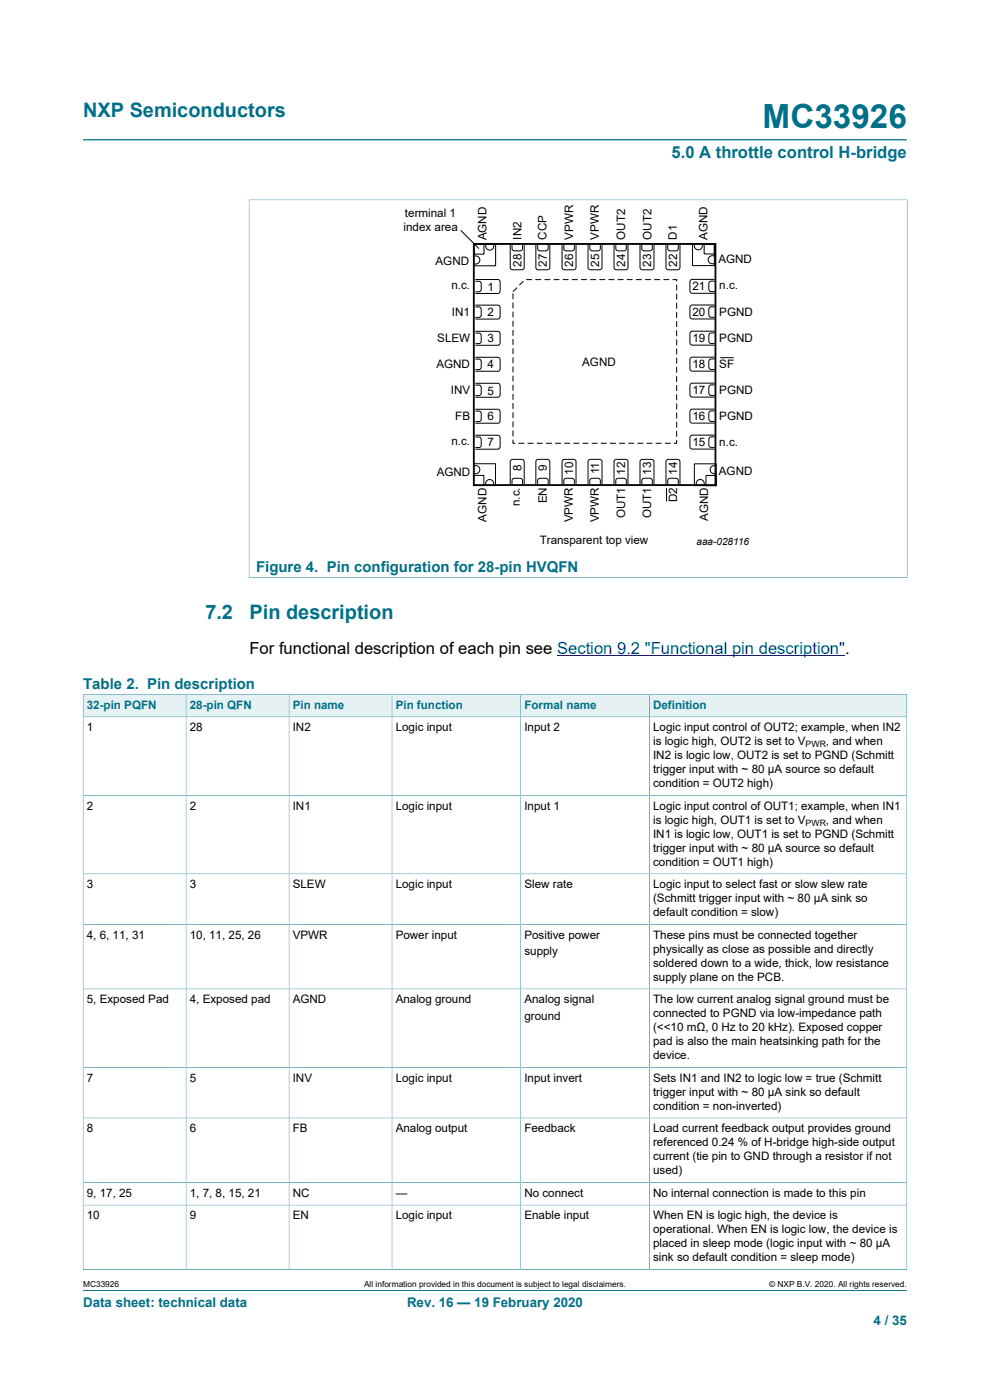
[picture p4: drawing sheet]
<svg xmlns="http://www.w3.org/2000/svg" width="210mm" height="297mm" viewBox="0 0 210 297" stroke-linecap="round" stroke-linejoin="round" font-family="sans-serif">
<defs><g id="words">
<text font-size="7.1" fill="#007088" x="161.8" y="27.2">MC33926</text>
<g font-size="4.2" fill="#007088">
<text x="17.6" y="24.8">NXP Semiconductors</text>
<text x="43.6" y="131.3">7.2</text>
<text x="52.9" y="131.3">Pin description</text>
</g>
<text font-size="3.5" fill="#007088" x="142.4" y="33.5">5.0 A throttle control H-bridge</text>
<text font-size="3.5" x="52.9" y="138.7">For functional description of each pin see Section 9.2 &quot;Functional pin description&quot;.</text>
<g font-size="3.2" fill="#007088">
<text x="54.3" y="121.4">Figure 4. Pin configuration for 28-pin HVQFN</text>
<text x="17.6" y="146.2">Table 2. Pin description</text>
</g>
<g font-size="2.8" fill="#007088">
<text x="17.6" y="277.3">Data sheet: technical data</text>
<text x="86.3" y="277.3">Rev. 16 — 19 February 2020</text>
<text x="185.3" y="281">4 / 35</text>
</g>
<g font-size="2.5">
<text x="85.9" y="46.1">terminal 1</text>
<text x="85.6" y="49.1">index area</text>
<text x="103.2" y="51" transform="rotate(-90 103.2 51)">AGND</text>
<text x="110.6" y="50.9" transform="rotate(-90 110.6 50.9)">IN2</text>
<text x="115.9" y="50.9" transform="rotate(-90 115.9 50.9)">CCP</text>
<text x="121.6" y="50.9" transform="rotate(-90 121.6 50.9)">VPWR</text>
<text x="127.1" y="50.9" transform="rotate(-90 127.1 50.9)">VPWR</text>
<text x="132.6" y="50.9" transform="rotate(-90 132.6 50.9)">OUT2</text>
<text x="138.2" y="50.9" transform="rotate(-90 138.2 50.9)">OUT2</text>
<text x="143.6" y="50.9" transform="rotate(-90 143.6 50.9)">D1</text>
<text x="150" y="51" transform="rotate(-90 150 51)">AGND</text>
<text x="92.4" y="56.1">AGND</text>
<text x="110.6" y="56.6" transform="rotate(-90 110.6 56.6)">28</text>
<text x="116" y="56.6" transform="rotate(-90 116 56.6)">27</text>
<text x="121.6" y="56.6" transform="rotate(-90 121.6 56.6)">26</text>
<text x="127.1" y="56.6" transform="rotate(-90 127.1 56.6)">25</text>
<text x="132.6" y="56.6" transform="rotate(-90 132.6 56.6)">24</text>
<text x="138.1" y="56.6" transform="rotate(-90 138.1 56.6)">23</text>
<text x="143.6" y="56.6" transform="rotate(-90 143.6 56.6)">22</text>
<text x="152.4" y="55.8">AGND</text>
<text x="95.7" y="61.4">n.c.</text>
<text x="103.4" y="61.7">1</text>
<text x="146.9" y="61.6">21</text>
<text x="152.6" y="61.4">n.c.</text>
<text x="95.9" y="67.1">IN1</text>
<text x="103.4" y="67.1">2</text>
<text x="146.9" y="67.1">20</text>
<text x="152.6" y="67">PGND</text>
<text x="92.8" y="72.6">SLEW</text>
<text x="103.4" y="72.6">3</text>
<text x="123.5" y="77.6">AGND</text>
<text x="146.9" y="72.6">19</text>
<text x="152.6" y="72.6">PGND</text>
<text x="92.6" y="78.1">AGND</text>
<text x="95.6" y="83.6">INV</text>
<text x="103.4" y="83.7">5</text>
<text x="103.4" y="78.2">4</text>
<text x="146.9" y="83.6">17</text>
<text x="146.9" y="78.1">18</text>
<text x="152.6" y="78.1">SF</text>
<text x="152.6" y="83.6">PGND</text>
<text x="96.6" y="89.2">FB</text>
<text x="103.4" y="89.2">6</text>
<text x="146.9" y="89.2">16</text>
<text x="152.6" y="89">PGND</text>
<text x="95.7" y="94.4">n.c.</text>
<text x="103.4" y="94.7">7</text>
<text x="146.9" y="94.7">15</text>
<text x="152.6" y="94.6">n.c.</text>
<text x="92.6" y="101.1">AGND</text>
<text x="110.6" y="100" transform="rotate(-90 110.6 100)">8</text>
<text x="116" y="100" transform="rotate(-90 116 100)">9</text>
<text x="121.6" y="100.7" transform="rotate(-90 121.6 100.7)">10</text>
<text x="127.1" y="100.6" transform="rotate(-90 127.1 100.6)">11</text>
<text x="132.6" y="100.7" transform="rotate(-90 132.6 100.7)">12</text>
<text x="138.1" y="100.7" transform="rotate(-90 138.1 100.7)">13</text>
<text x="143.6" y="100.7" transform="rotate(-90 143.6 100.7)">14</text>
<text x="152.5" y="100.7">AGND</text>
<text x="110.3" y="107.4" transform="rotate(-90 110.3 107.4)">n.c.</text>
<text x="116" y="106.8" transform="rotate(-90 116 106.8)">EN</text>
<text x="143.6" y="106.6" transform="rotate(-90 143.6 106.6)">D2</text>
<text x="103.2" y="110.6" transform="rotate(-90 103.2 110.6)">AGND</text>
<text x="121.5" y="110.8" transform="rotate(-90 121.5 110.8)">VPWR</text>
<text x="127.1" y="110.8" transform="rotate(-90 127.1 110.8)">VPWR</text>
<text x="132.6" y="110" transform="rotate(-90 132.6 110)">OUT1</text>
<text x="138.1" y="110" transform="rotate(-90 138.1 110)">OUT1</text>
<text x="150.2" y="110.5" transform="rotate(-90 150.2 110.5)">AGND</text>
<text x="114.5" y="115.5">Transparent top view</text>
<text x="18.4" y="155.1">1</text>
<text x="40.3" y="155.1">28</text>
<text x="62.1" y="155.1">IN2</text>
<text x="83.9" y="155.1">Logic input</text>
<text x="111.2" y="155.1">Input 2</text>
<text x="138.5" y="155.1">Logic input control of OUT2; example, when IN2</text>
<text x="138.5" y="158.1">is logic high, OUT2 is set to V</text>
<text x="138.5" y="161">IN2 is logic low, OUT2 is set to PGND (Schmitt</text>
<text x="175.2" y="158.1">, and when</text>
<text x="138.5" y="164">trigger input with ~ 80 µA source so default</text>
<text x="138.5" y="167">condition = OUT2 high)</text>
<text x="18.4" y="171.8">2</text>
<text x="40.3" y="171.8">2</text>
<text x="62.1" y="171.8">IN1</text>
<text x="83.9" y="171.8">Logic input</text>
<text x="111.2" y="171.8">Input 1</text>
<text x="138.5" y="171.8">Logic input control of OUT1; example, when IN1</text>
<text x="138.5" y="174.7">is logic high, OUT1 is set to V</text>
<text x="138.5" y="177.7">IN1 is logic low, OUT1 is set to PGND (Schmitt</text>
<text x="175.2" y="174.7">, and when</text>
<text x="138.5" y="180.7">trigger input with ~ 80 µA source so default</text>
<text x="138.5" y="183.6">condition = OUT1 high)</text>
<text x="18.4" y="188.4">3</text>
<text x="40.3" y="188.4">3</text>
<text x="62.1" y="188.4">SLEW</text>
<text x="83.9" y="188.4">Logic input</text>
<text x="111.2" y="188.4">Slew rate</text>
<text x="138.5" y="188.4">Logic input to select fast or slow slew rate</text>
<text x="138.5" y="191.4">(Schmitt trigger input with ~ 80 µA sink so</text>
<text x="138.5" y="194.3">default condition = slow)</text>
<text x="18.4" y="199.1">4, 6, 11, 31</text>
<text x="40.3" y="199.1">10, 11, 25, 26</text>
<text x="62.1" y="199.1">VPWR</text>
<text x="83.9" y="199.1">Power input</text>
<text x="111.2" y="199.1">Positive power</text>
<text x="111.2" y="202.6">supply</text>
<text x="138.5" y="199.1">These pins must be connected together</text>
<text x="138.5" y="202.1">physically as close as possible and directly</text>
<text x="138.5" y="205.1">soldered down to a wide, thick, low resistance</text>
<text x="138.5" y="208">supply plane on the PCB.</text>
<text x="18.4" y="212.8">5, Exposed Pad</text>
<text x="40.3" y="212.8">4, Exposed pad</text>
<text x="62.1" y="212.8">AGND</text>
<text x="83.9" y="212.8">Analog ground</text>
<text x="111.2" y="212.8">Analog signal</text>
<text x="138.5" y="212.8">The low current analog signal ground must be</text>
<text x="138.5" y="215.8">connected to PGND via low-impedance path</text>
<text x="111.2" y="216.3">ground</text>
<text x="138.5" y="218.8">(&lt;&lt;10 mΩ, 0 Hz to 20 kHz). Exposed copper</text>
<text x="138.5" y="221.7">pad is also the main heatsinking path for the</text>
<text x="138.5" y="224.7">device.</text>
<text x="18.4" y="229.5">7</text>
<text x="40.3" y="229.5">5</text>
<text x="62.1" y="229.5">INV</text>
<text x="83.9" y="229.5">Logic input</text>
<text x="111.2" y="229.5">Input invert</text>
<text x="138.5" y="229.5">Sets IN1 and IN2 to logic low = true (Schmitt</text>
<text x="138.5" y="232.4">trigger input with ~ 80 µA sink so default</text>
<text x="138.5" y="235.4">condition = non-inverted)</text>
<text x="18.4" y="240.2">8</text>
<text x="40.3" y="240.2">6</text>
<text x="62.1" y="240.2">FB</text>
<text x="83.9" y="240.2">Analog output</text>
<text x="111.2" y="240.2">Feedback</text>
<text x="138.5" y="240.2">Load current feedback output provides ground</text>
<text x="138.5" y="243.2">referenced 0.24 % of H-bridge high-side output</text>
<text x="138.5" y="246.1">current (tie pin to GND through a resistor if not</text>
<text x="138.5" y="249.1">used)</text>
<text x="18.4" y="253.9">9, 17, 25</text>
<text x="40.3" y="253.9">1, 7, 8, 15, 21</text>
<text x="62.1" y="253.9">NC</text>
<text x="83.9" y="253.9">—</text>
<text x="111.2" y="253.9">No connect</text>
<text x="138.5" y="253.9">No internal connection is made to this pin</text>
<text x="18.4" y="258.7">10</text>
<text x="40.3" y="258.7">9</text>
<text x="62.1" y="258.7">EN</text>
<text x="83.9" y="258.7">Logic input</text>
<text x="111.2" y="258.7">Enable input</text>
<text x="138.5" y="258.7">When EN is logic high, the device is</text>
<text x="138.5" y="261.7">operational. When EN is logic low, the device is</text>
<text x="138.5" y="264.6">placed in sleep mode (logic input with ~ 80 µA</text>
<text x="138.5" y="267.6">sink so default condition = sleep mode)</text>
</g>
<g font-size="2.5" fill="#007088">
<text x="18.4" y="150.3">32-pin PQFN</text>
<text x="40.3" y="150.3">28-pin QFN</text>
<text x="62.1" y="150.3">Pin name</text>
<text x="83.9" y="150.3">Pin function</text>
<text x="111.2" y="150.3">Formal name</text>
<text x="138.5" y="150.3">Definition</text>
</g>
<text font-size="2.1" x="147.8" y="115.6">aaa-028116</text>
<g font-size="1.9">
<text x="170.9" y="158.6">PWR</text>
<text x="170.9" y="175.2">PWR</text>
</g>
<g font-size="1.8">
<text x="17.6" y="273.1">MC33926</text>
<text x="77.2" y="273.1">All information provided in this document is subject to legal disclaimers.</text>
<text x="163.2" y="273.1">© NXP B.V. 2020. All rights reserved.</text>
</g>
</g></defs>
<path d="M17.6 29.7h174.8M52.8 42.4h139.7M52.8 42.3v80.3M192.4 42.3v80.3M52.8 122.6h139.7M17.6 273.8h174.8" fill="none" stroke="#007088" stroke-width=".21"/>
<g fill="none" stroke="#000" stroke-width=".21">
<path d="M97.7 48.9l3.9 3.8M100.5 54.3a.93 .93 0 0 1 1.3 .9 .93 .93 0 0 1-1.3 .8M100.5 51.8h4.6v4.6h-4.6zM100.5 51.8h2.2v2.1h-2.2zM100.8 59.3h4.8l.3 .1 .2 .4v2l-.2 .3-.3 .2h-4.8M100.8 59.7h.1a.89 .89 0 0 1 1.2 .4l-.1 1.5a1.04 1.04 0 0 1-1.2 .3M103 51.8a.93 .93 0 0 0 .9 1.3 .93 .93 0 0 0 .8-1.3M108.2 52v4.7l.1 .4 .4 .1h2l.4-.1 .1-.4v-4.7M108.6 52v.1a.89 .89 0 0 0 .5 1.1h1.4a1.03 1.03 0 0 0 .3-1.2M111 59.6l-.8 .9M111.6 59.3h1.3M113.6 59.3h1.2"/>
<path d="M113.7 52v4.7l.1 .4 .3 .1h2.1l.3-.1 .1-.4v-4.7M114 52v.1a.88 .88 0 0 0 .5 1.1h1.4a1.03 1.03 0 0 0 .4-1.2M115.5 59.3h1.2M117.4 59.3h1.3M119.2 52v4.7l.1 .4 .4 .1h2l.4-.1 .1-.4v-4.7M119.4 59.3h1.2M119.6 52v.1a.88 .88 0 0 0 .5 1.1h1.4a1.03 1.03 0 0 0 .3-1.2M121.3 59.3h1.3M123.3 59.3h1.2M124.7 52v4.7l.2 .4 .3 .1h2l.4-.1 .1-.4v-4.7M125.1 52v.1a.89 .89 0 0 0 .5 1.1h1.4a1.03 1.03 0 0 0 .3-1.2M125.2 59.3h1.2"/>
<path d="M127.1 59.3h1.3M129.1 59.3h1.2M130.2 52v4.7l.2 .4 .3 .1h2l.4-.1 .1-.4v-4.7M130.6 52v.1a.88 .88 0 0 0 .5 1.1h1.4a1.03 1.03 0 0 0 .4-1.2M131 59.3h1.3M133 59.3h1.2M134.9 59.3h1.2M135.8 52v4.7l.1 .4 .3 .1h2.1l.3-.1 .1-.4v-4.7M136.1 52v.1a.89 .89 0 0 0 .5 1.1h1.4a1.03 1.03 0 0 0 .4-1.2M136.8 59.3h1.3M138.8 59.3h1.2M140.7 59.3h1.3"/>
<path d="M141.3 52v4.7l.1 .4 .3 .1h2.1l.3-.1 .1-.4v-4.7M141.6 52v.1a.88 .88 0 0 0 .5 1.1h1.4a1.03 1.03 0 0 0 .4-1.2M142.7 59.3h.8v.4M146.9 51.7h4.6v4.6h-4.6zM149 51.7a.93 .93 0 0 1-.9 1.3 .93 .93 0 0 1-.8-1.3M149.4 51.7h2.1v2.2h-2.1zM151.5 54.2a.93 .93 0 0 0-1.3 .9 .93 .93 0 0 0 1.3 .9M151.6 59.3h-4.8l-.3 .1-.2 .3v2.1l.2 .3 .3 .1h4.8M151.6 59.6h-.1a.89 .89 0 0 0-1.1 .5v1.4a1.04 1.04 0 0 0 1.2 .4M100.8 75.8h4.8l.3 .1 .2 .4v2l-.2 .3-.3 .2h-4.8M100.8 76.2h.1a.89 .89 0 0 1 1.2 .4l-.1 1.5a1.04 1.04 0 0 1-1.2 .3M100.8 70.3h4.8l.3 .1 .2 .3v2.1l-.2 .3-.3 .1h-4.8"/>
<path d="M100.8 70.7h.1a.89 .89 0 0 1 1.2 .4l-.1 1.5a1.04 1.04 0 0 1-1.2 .3M100.8 64.7h4.8l.3 .2 .2 .3v2l-.2 .4-.3 .1h-4.8M100.8 65.1h.1a.89 .89 0 0 1 1.2 .5l-.1 1.4a1.04 1.04 0 0 1-1.2 .3M108.8 62.2v1.3M108.8 64.2v1.2M108.8 66.1v1.2M108.8 68.1v1.2M108.8 70v1.2M108.8 71.9v1.3M108.8 73.9v1.2M108.8 75.8v1.3M108.8 77.8v1.2"/>
<path d="M108.8 79.7v1.2M109.7 61l-.9 .9M143.5 60.4v1.2M143.5 62.3v1.3M143.5 64.3v1.2M143.5 66.2v1.2M143.5 68.1v1.3M143.5 70.1v1.2M143.5 72v1.3M143.5 74v1.2M143.5 75.9v1.2M143.5 77.8v1.3"/>
<path d="M143.5 79.8v1.2M151.6 75.8h-4.8l-.3 .1-.2 .3v2.1l.2 .3 .3 .1h4.8M151.6 76.1h-.1a.89 .89 0 0 0-1.1 .5v1.4a1.03 1.03 0 0 0 1.2 .4M151.6 70.3h-4.8l-.3 .1-.2 .3v2.1l.2 .3 .3 .1h4.8M151.6 70.6h-.1a.89 .89 0 0 0-1.1 .5v1.4a1.04 1.04 0 0 0 1.2 .4M151.6 64.7h-4.8l-.3 .1-.2 .4v2l.2 .3 .3 .2h4.8M151.6 65.1h-.1a.89 .89 0 0 0-1.1 .4v1.5a1.04 1.04 0 0 0 1.2 .3M152.8 75.9h2.8M100.5 98.4h4.6v4.6h-4.6zM100.5 98.8a.93 .93 0 0 1 1.3 .8 .93 .93 0 0 1-1.3 .9M100.8 92.3h4.8l.3 .2 .2 .3v2l-.2 .4-.3 .1h-4.8M100.8 92.7h.1a.89 .89 0 0 1 1.2 .5l-.1 1.4a1.04 1.04 0 0 1-1.2 .3"/>
<path d="M100.8 86.8h4.8l.3 .1 .2 .4v2l-.2 .4-.3 .1h-4.8M100.8 87.2h.1a.89 .89 0 0 1 1.2 .5l-.1 1.4a1.04 1.04 0 0 1-1.2 .3M100.8 81.3h4.8l.3 .1 .2 .4v2l-.2 .4-.3 .1h-4.8M100.8 81.7h.1a.89 .89 0 0 1 1.2 .5l-.1 1.4a1.03 1.03 0 0 1-1.2 .3M105.8 95h-.1M108.8 93.3v.7h.5M108.8 81.6v1.3M108.8 83.6v1.2M108.8 85.5v1.3M108.8 87.5v1.2M108.8 89.4v1.2M108.8 91.3v1.3"/>
<path d="M110 94h1.2M111.9 94h1.3M113.9 94h1.2M115.8 94h1.2M117.8 94h1.2M119.7 94h1.2M121.6 94h1.3M123.6 94h1.2M125.5 94h1.2M127.5 94h1.2M129.4 94h1.2M131.3 94h1.3"/>
<path d="M133.3 94h1.2M135.2 94h1.2M137.2 94h1.2M139.1 94h1.2M141 94h1.3M143.5 93.4v.6h-.5M143.5 81.7v1.3M143.5 83.7v1.2M143.5 85.6v1.2M143.5 87.5v1.3M143.5 89.5v1.2M143.5 91.4v1.3"/>
<path d="M147.3 98.4h4.6v4.6h-4.6zM151.6 92.3h-4.8l-.3 .1-.2 .4v2l.2 .3 .3 .2h4.8M151.6 92.7h-.1a.89 .89 0 0 0-1.1 .4v1.5a1.04 1.04 0 0 0 1.2 .3M151.6 86.8h-4.8l-.3 .1-.2 .4v2l.2 .3 .3 .2h4.8M151.6 87.2h-.1a.89 .89 0 0 0-1.1 .4v1.5a1.03 1.03 0 0 0 1.2 .3M151.6 81.3h-4.8l-.3 .1-.2 .3v2.1l.2 .3 .3 .1h4.8M151.6 81.7h-.1a.89 .89 0 0 0-1.1 .4v1.5a1.04 1.04 0 0 0 1.2 .3M151.9 98.8a.93 .93 0 0 0-1.3 .8 .93 .93 0 0 0 1.3 .9M100.5 100.9h2.1v2.1h-2.1zM103 103a.93 .93 0 0 1 .9-1.3 .93 .93 0 0 1 .8 1.3M108.2 102.7v-4.8l.1-.3 .4-.2h2l.4 .2 .1 .3v4.8M108.6 102.7v-.1a.89 .89 0 0 1 .5-1.1h1.4a1.04 1.04 0 0 1 .3 1.2"/>
<path d="M113.7 102.7v-4.8l.1-.3 .3-.2h2.1l.3 .2 .1 .3v4.8M114 102.7v-.1a.89 .89 0 0 1 .5-1.1h1.4a1.03 1.03 0 0 1 .4 1.2M119.2 102.7v-4.8l.1-.3 .4-.2h2l.4 .2 .1 .3v4.8M119.6 102.7v-.1a.89 .89 0 0 1 .5-1.1h1.4a1.03 1.03 0 0 1 .3 1.2M124.7 102.7v-4.8l.2-.3 .3-.2h2l.4 .2 .1 .3v4.8M125.1 102.7v-.1a.89 .89 0 0 1 .5-1.1h1.4a1.04 1.04 0 0 1 .3 1.2M130.2 102.7v-4.8l.2-.3 .3-.2h2l.4 .2 .1 .3v4.8M130.6 102.7v-.1a.89 .89 0 0 1 .5-1.1h1.4a1.03 1.03 0 0 1 .4 1.2M135.8 102.7v-4.8l.1-.3 .3-.2h2.1l.3 .2 .1 .3v4.8M136.1 102.7v-.1a.89 .89 0 0 1 .5-1.1h1.4a1.04 1.04 0 0 1 .4 1.2M141.3 102.7v-4.8l.1-.3 .3-.2h2.1l.3 .2 .1 .3v4.8M141.4 103.6v2.8"/>
<path d="M141.6 102.7v-.1a.89 .89 0 0 1 .5-1.1h1.4a1.03 1.03 0 0 1 .4 1.2M147.7 103a.93 .93 0 0 1 .8-1.3 .93 .93 0 0 1 .9 1.3M149.8 100.9h2.1v2.1h-2.1z"/>
</g>
<path d="M100.5 51.8h51.3v51.1h-51.3z" fill="none" stroke="#000" stroke-width=".38"/>
<path d="M118.2 139.1h61.1" fill="none" stroke="#00f" stroke-width=".21"/>
<path d="M17.7 147.4h21.7v4.6h-21.7z" fill="#e6f1f3"/>
<path d="M17.6 147.2v4.9h21.9v-4.8h-21.9" fill="none" stroke="#007088" stroke-width=".21"/>
<path d="M39.5 147.4h21.7v4.6h-21.7z" fill="#e6f1f3"/>
<path d="M39.5 147.3h21.8v4.8h-21.8z" fill="none" stroke="#007088" stroke-width=".21"/>
<path d="M61.4 147.4h21.7v4.6h-21.7z" fill="#e6f1f3"/>
<path d="M61.3 147.3h21.9v4.8h-21.9z" fill="none" stroke="#007088" stroke-width=".21"/>
<path d="M83.2 147.4h27.2v4.6h-27.2z" fill="#e6f1f3"/>
<path d="M83.2 147.3h27.3v4.8h-27.3z" fill="none" stroke="#007088" stroke-width=".21"/>
<path d="M110.5 147.4h27.2v4.6h-27.2z" fill="#e6f1f3"/>
<path d="M110.5 147.3h27.3v4.8h-27.3z" fill="none" stroke="#007088" stroke-width=".21"/>
<path d="M137.8 147.4h54.5v4.6h-54.5z" fill="#e6f1f3"/>
<g fill="none" stroke="#007088" stroke-width=".21">
<path d="M39.5 152.1v117.2M61.3 152.1v117.2M83.2 152.1v117.2M110.5 152.1v117.2M192.4 147.2v122.2M192.4 152.1h-174.8v117.3M192.4 147.3h-54.6v122M17.6 168.7h174.8M17.6 185.4h174.8M17.6 196.1h174.8M17.6 209.8h174.8M17.6 226.4h174.8"/>
<path d="M17.6 237.2h174.8M17.6 250.9h174.8M17.6 255.7h174.8M17.6 269.3h174.8"/>
</g>
<use href="#words"/>
</svg>
